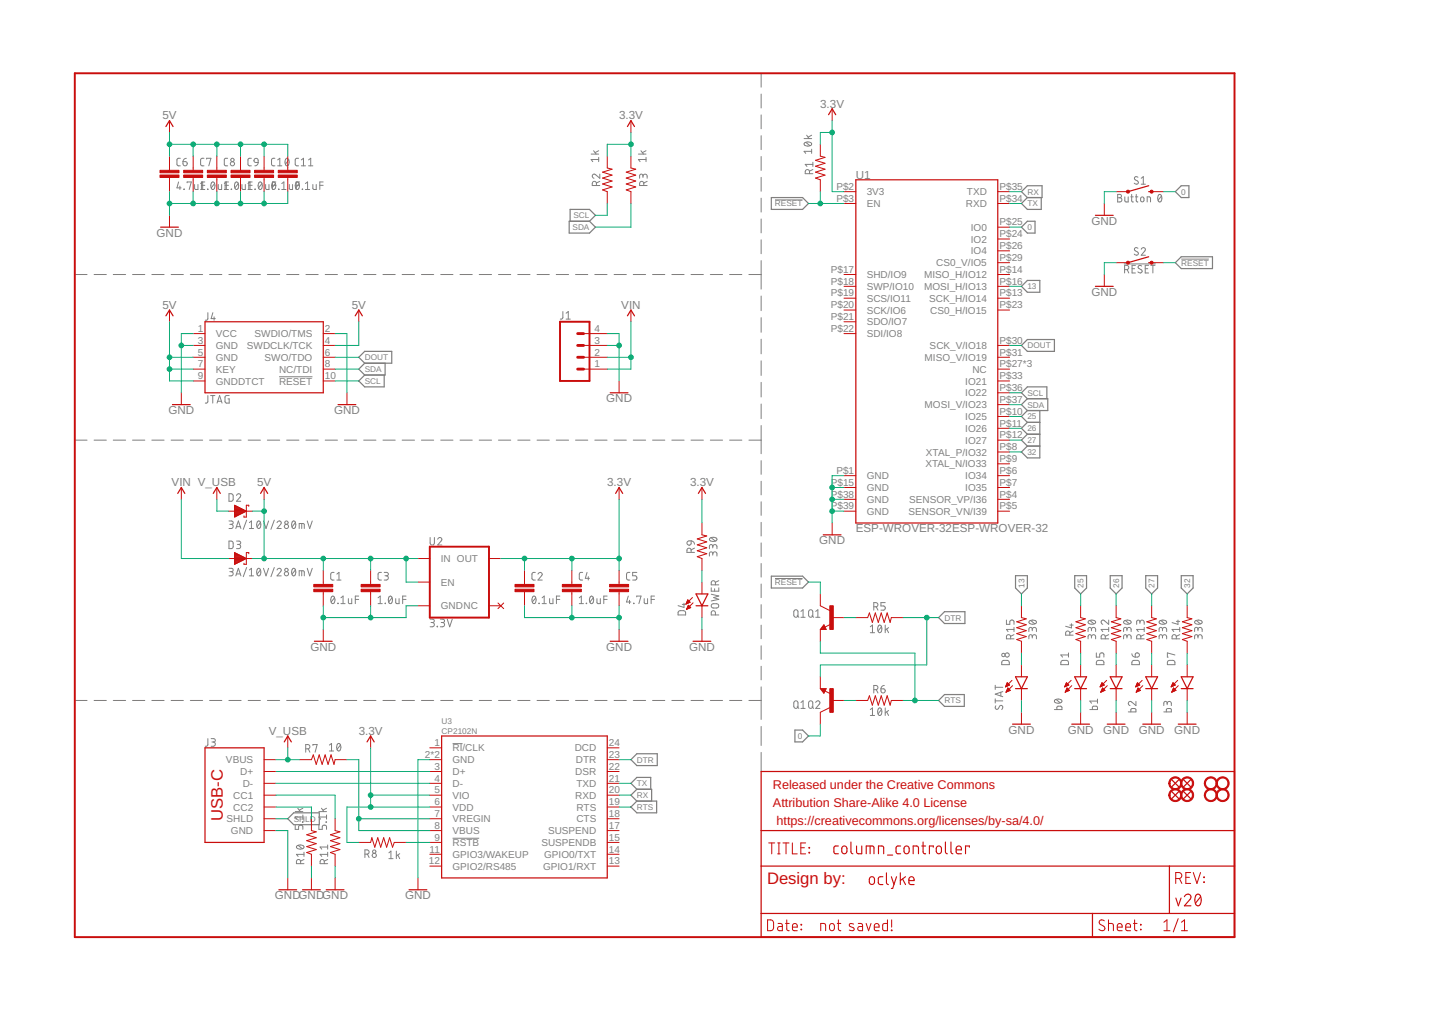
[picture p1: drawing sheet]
<svg xmlns="http://www.w3.org/2000/svg" width="297mm" height="210mm" viewBox="0 0 297 210" stroke-linecap="round" stroke-linejoin="round" font-family="sans-serif">
<defs><g id="words">
<g font-size="3.5" fill="#c90d0c">
<text x="46.2" y="170.3" transform="rotate(-90 46.2 170.3)">USB-C</text>
<text x="159.1" y="183.3">Design by:</text>
</g>
<g font-size="2.6" fill="#c90d0c">
<text x="160.3" y="163.7">Released under the Creative Commons</text>
<text x="160.3" y="167.4">Attribution Share-Alike 4.0 License</text>
<text x="161.1" y="171.1">https://creativecommons.org/licenses/by-sa/4.0/</text>
</g>
<g font-size="2.4" fill="#808080">
<text x="170.1" y="22.3">3.3V</text>
<text x="33.7" y="24.8">5V</text>
<text x="128.4" y="24.8">3.3V</text>
<text x="177.5" y="37.1">U1</text>
<text x="226.4" y="46.6">GND</text>
<text x="32.5" y="49.1">GND</text>
<text x="33.7" y="64">5V</text>
<text x="73" y="64">5V</text>
<text x="128.9" y="64">VIN</text>
<text x="226.4" y="61.3">GND</text>
<text x="125.8" y="83.4">GND</text>
<text x="34.9" y="85.9">GND</text>
<text x="69.3" y="85.9">GND</text>
<text x="35.6" y="100.9">VIN V_USB</text>
<text x="53.3" y="100.9">5V</text>
<text x="125.9" y="100.9">3.3V</text>
<text x="143.1" y="100.9">3.3V</text>
<text x="169.9" y="112.9">GND</text>
<text x="177.5" y="110.4">ESP-WROVER-32ESP-WROVER-32</text>
<text x="64.4" y="135">GND</text>
<text x="125.8" y="135">GND</text>
<text x="142.9" y="135">GND</text>
<text x="55.7" y="152.4">V_USB</text>
<text x="74.4" y="152.4">3.3V</text>
<text x="209.2" y="152.2">GND</text>
<text x="221.5" y="152.2">GND</text>
<text x="228.9" y="152.2">GND</text>
<text x="236.2" y="152.2">GND</text>
<text x="243.6" y="152.2">GND</text>
<text x="57" y="186.5">GNDGNDGND</text>
<text x="84" y="186.5">GND</text>
</g>
<g font-size="2.1" fill="#808080">
<text x="173.5" y="39.4">P$2</text>
<text x="173.5" y="41.9">P$3</text>
<text x="179.8" y="40.5">3V3</text>
<text x="200.6" y="40.5">TXD</text>
<text x="207.3" y="39.4">P$35</text>
<text x="207.3" y="41.9">P$34</text>
<text x="179.8" y="42.9">EN</text>
<text x="200.3" y="43">RXD</text>
<text x="201.4" y="47.9">IO0</text>
<text x="207.3" y="46.8">P$25</text>
<text x="201.4" y="52.8">IO4</text>
<text x="201.4" y="50.3">IO2</text>
<text x="207.3" y="51.7">P$26</text>
<text x="207.3" y="49.2">P$24</text>
<text x="172.3" y="56.6">P$17</text>
<text x="172.3" y="59">P$18</text>
<text x="179.8" y="57.7">SHD/IO9</text>
<text x="191.7" y="57.7">MISO_H/IO12</text>
<text x="194.2" y="55.2">CS0_V/IO5</text>
<text x="207.3" y="56.6">P$14</text>
<text x="207.3" y="59">P$16</text>
<text x="207.3" y="54.1">P$29</text>
<text x="172.3" y="61.5">P$19</text>
<text x="172.3" y="64">P$20</text>
<text x="179.8" y="60.1">SWP/IO10</text>
<text x="179.8" y="62.6">SCS/IO11</text>
<text x="179.8" y="65">SCK/IO6</text>
<text x="191.7" y="60.1">MOSI_H/IO13</text>
<text x="192.7" y="62.6">SCK_H/IO14</text>
<text x="192.9" y="65">CS0_H/IO15</text>
<text x="207.3" y="61.5">P$13</text>
<text x="207.3" y="64">P$23</text>
<text x="41" y="68.9">1</text>
<text x="41" y="71.3">3</text>
<text x="44.8" y="69.9">VCC</text>
<text x="52.8" y="69.9">SWDIO/TMS</text>
<text x="67.4" y="71.3">4</text>
<text x="67.4" y="68.9">2</text>
<text x="123.3" y="71.3">3</text>
<text x="123.3" y="68.9">4</text>
<text x="172.3" y="68.9">P$22</text>
<text x="172.3" y="66.4">P$21</text>
<text x="179.8" y="69.9">SDI/IO8</text>
<text x="179.8" y="67.5">SDO/IO7</text>
<text x="207.3" y="71.3">P$30</text>
<text x="41" y="73.8">5</text>
<text x="41" y="76.2">7</text>
<text x="44.8" y="72.4">GND</text>
<text x="44.8" y="74.8">GND</text>
<text x="44.8" y="77.3">KEY</text>
<text x="51.2" y="72.4">SWDCLK/TCK</text>
<text x="54.9" y="74.9">SWO/TDO</text>
<text x="57.9" y="77.3">NC/TDI</text>
<text x="67.4" y="76.2">8</text>
<text x="67.4" y="73.8">6</text>
<text x="123.3" y="76.2">1</text>
<text x="123.3" y="73.8">2</text>
<text x="191.8" y="74.9">MISO_V/IO19</text>
<text x="192.8" y="72.4">SCK_V/IO18</text>
<text x="201.7" y="77.3">NC</text>
<text x="207.3" y="76.2">P$27*3</text>
<text x="207.3" y="73.8">P$31</text>
<text x="41" y="78.7">9</text>
<text x="44.8" y="79.8">GNDDTCT</text>
<text x="57.9" y="79.8">RESET</text>
<text x="67.4" y="78.7">10</text>
<text x="200.2" y="82.2">IO22</text>
<text x="200.2" y="79.8">IO21</text>
<text x="207.3" y="83.6">P$37</text>
<text x="207.3" y="81.1">P$36</text>
<text x="207.3" y="78.7">P$33</text>
<text x="191.8" y="84.7">MOSI_V/IO23</text>
<text x="200.2" y="87.1">IO25</text>
<text x="200.2" y="89.6">IO26</text>
<text x="207.3" y="86">P$10</text>
<text x="207.3" y="88.5">P$11</text>
<text x="192.1" y="94.5">XTAL_P/IO32</text>
<text x="200.2" y="92">IO27</text>
<text x="207.3" y="93.4">P$8</text>
<text x="207.3" y="95.9">P$9</text>
<text x="207.3" y="90.9">P$12</text>
<text x="172.3" y="100.8">P$15</text>
<text x="173.5" y="98.3">P$1</text>
<text x="179.8" y="99.4">GND</text>
<text x="179.8" y="101.8">GND</text>
<text x="192" y="96.9">XTAL_N/IO33</text>
<text x="200.2" y="99.4">IO34</text>
<text x="200.2" y="101.9">IO35</text>
<text x="207.3" y="98.3">P$6</text>
<text x="207.3" y="100.8">P$7</text>
<text x="172.3" y="103.2">P$38</text>
<text x="172.3" y="105.7">P$39</text>
<text x="179.8" y="104.3">GND</text>
<text x="179.8" y="106.8">GND</text>
<text x="188.5" y="106.8">SENSOR_VN/I39</text>
<text x="188.6" y="104.3">SENSOR_VP/I36</text>
<text x="207.3" y="103.2">P$4</text>
<text x="207.3" y="105.7">P$5</text>
<text x="91.4" y="116.6">IN OUT</text>
<text x="91.4" y="121.5">EN</text>
<text x="91.4" y="126.4">GNDNC</text>
<text x="90.1" y="154.8">1</text>
<text x="93.9" y="155.8">RI/CLK</text>
<text x="119.2" y="155.8">DCD</text>
<text x="126.3" y="154.8">24</text>
<text x="46.9" y="158.3">VBUS</text>
<text x="49.8" y="160.8">D+</text>
<text x="88.2" y="157.2">2*2</text>
<text x="90.1" y="159.7">3</text>
<text x="93.9" y="158.3">GND</text>
<text x="93.9" y="160.7">D+</text>
<text x="119.3" y="160.8">DSR</text>
<text x="119.5" y="158.3">DTR</text>
<text x="126.3" y="159.7">22</text>
<text x="126.3" y="157.2">23</text>
<text x="48.4" y="165.7">CC1</text>
<text x="50.4" y="163.2">D-</text>
<text x="90.1" y="162.1">4</text>
<text x="90.1" y="164.6">5</text>
<text x="90.1" y="167">6</text>
<text x="93.9" y="163.2">D-</text>
<text x="93.9" y="165.7">VIO</text>
<text x="119.3" y="165.7">RXD</text>
<text x="119.6" y="163.2">TXD</text>
<text x="126.3" y="167">19</text>
<text x="126.3" y="164.6">20</text>
<text x="126.3" y="162.1">21</text>
<text x="47" y="170.6">SHLD</text>
<text x="47.9" y="173">GND</text>
<text x="48.4" y="168.1">CC2</text>
<text x="90.1" y="169.5">7</text>
<text x="90.1" y="171.9">8</text>
<text x="93.9" y="168.1">VDD</text>
<text x="93.9" y="170.6">VREGIN</text>
<text x="93.9" y="173">VBUS</text>
<text x="113.7" y="173">SUSPEND</text>
<text x="119.6" y="170.6">CTS</text>
<text x="119.6" y="168.1">RTS</text>
<text x="126.3" y="171.9">17</text>
<text x="126.3" y="169.5">18</text>
<text x="89" y="179.3">12</text>
<text x="89.1" y="176.8">11</text>
<text x="90.1" y="174.4">9</text>
<text x="93.9" y="175.5">RSTB</text>
<text x="93.9" y="177.9">GPIO3/WAKEUP</text>
<text x="112.3" y="175.5">SUSPENDB</text>
<text x="112.9" y="177.9">GPIO0/TXT</text>
<text x="126.3" y="179.3">13</text>
<text x="126.3" y="176.8">14</text>
<text x="126.3" y="174.4">15</text>
<text x="93.9" y="180.4">GPIO2/RS485</text>
<text x="112.6" y="180.4">GPIO1/RXT</text>
</g>
<g font-size="1.7" fill="#808080">
<text x="213.1" y="40.4">RX</text>
<text x="245" y="40.4">0</text>
<text x="118.8" y="47.7">SDA</text>
<text x="118.9" y="45.3">SCL</text>
<text x="160.8" y="42.8">RESET</text>
<text x="213.1" y="42.8">TX</text>
<text x="213.1" y="47.7">0</text>
<text x="213.1" y="60">13</text>
<text x="245" y="55.1">RESET</text>
<text x="75.7" y="77.2">SDA</text>
<text x="75.7" y="74.7">DOUT</text>
<text x="213.1" y="72.3">DOUT</text>
<text x="75.7" y="79.6">SCL</text>
<text x="213.1" y="82.1">SCL</text>
<text x="213.1" y="84.5">SDA</text>
<text x="213.1" y="87">25</text>
<text x="213.1" y="89.5">26</text>
<text x="213.1" y="91.9">27</text>
<text x="213.1" y="94.4">32</text>
<text x="160.8" y="121.4">RESET</text>
<text x="212.5" y="122" transform="rotate(-90 212.5 122)">13</text>
<text x="224.8" y="122" transform="rotate(-90 224.8 122)">25</text>
<text x="232.1" y="122" transform="rotate(-90 232.1 122)">26</text>
<text x="239.5" y="122" transform="rotate(-90 239.5 122)">27</text>
<text x="246.9" y="122" transform="rotate(-90 246.9 122)">32</text>
<text x="195.9" y="128.7">DTR</text>
<text x="195.9" y="145.9">RTS</text>
<text x="91.6" y="152.2">CP2102N</text>
<text x="91.6" y="150.2">U3</text>
<text x="165.5" y="153.3">0</text>
<text x="132.1" y="158.2">DTR</text>
<text x="132.1" y="165.5">RX</text>
<text x="132.1" y="163.1">TX</text>
<text x="132.1" y="168">RTS</text>
<text x="60.9" y="170.4">SHLD</text>
</g>
</g></defs>
<g fill="none" stroke="#808080" stroke-width=".21">
<path d="M157.9 15.2v2.9M157.9 19.5v2.9M37 37.7l-.3 1.3h.9M37.3 38.6v.7M37.4 32.8l-.5 .1-.2 .3v1l.2 .2h.5M38 33.5h.5a.44 .44 0 0 1 .3 .5 .44 .44 0 0 1-.4 .4 .44 .44 0 0 1-.4-.4zM38.1 39.2l.1 .1zM38.7 32.8l-.5 .2-.2 .5M38.8 37.9v-.2h.9l-.5 1.6M40.4 38.3v.8l.2 .2h.5v-1M41.6 39.3h.9M41.6 38.1l.4-.4v1.6"/>
<path d="M41.8 38.4h.7M42.3 32.8l-.5 .1-.2 .3v1l.2 .2h.5M42.5 37.7h-.7v1.6M42.9 33v-.2h.9l-.5 1.6M43.1 39.2v.1zM43.9 37.8l.3-.1a.91 .91 0 0 1 0 1.6 .97 .97 0 0 1-.3-1.5zM44.5 38.1l-.7 .9M45.3 38.3v.8l.2 .2h.5v-1M46.5 39.3h.9M46.5 38.1l.4-.4v1.6M46.7 38.4h.7M47.2 32.8l-.5 .1-.2 .3v1l.2 .2h.5"/>
<path d="M47.4 37.7h-.7v1.6M48 39.2v.1zM48.8 37.8l.3-.1a.91 .91 0 0 1 0 1.6 .97 .97 0 0 1-.3-1.5zM49.4 38.1l-.7 .9M50.2 38.3v.8l.2 .2h.5v-1M51.4 39.3h.9M51.4 38.1l.5-.4v1.6M51.6 38.4h.7M52.1 32.8l-.5 .1-.2 .3 .1 1 .1 .2h.5M52.3 37.7h-.7v1.6M52.8 33l.3-.2 .3 .2 .2 .7-.8-.1-.1-.3zM52.9 39.2l.1 .1z"/>
<path d="M53.6 33.7l-.2 .4-.5 .3M53.7 37.8l.3-.1a.91 .91 0 0 1 0 1.6 .97 .97 0 0 1-.3-1.5zM54.3 38.1l-.7 .9M55.1 38.3v.8l.3 .2h.4v-1M56.5 38.4h.7M56.5 37.8l.3-.1a.91 .91 0 0 1 0 1.6 .97 .97 0 0 1-.3-1.5zM57 32.8l-.4 .1-.3 .3 .1 1 .2 .2h.4M57.1 38.1l-.7 .9M57.2 37.7h-.7v1.6M57.6 34.4h.9M57.6 33.2l.4-.4v1.6M57.8 39.2l.1 .1z"/>
<path d="M58.4 39.3h.9M58.4 38.1l.5-.4v1.6M59.3 32.9l.2-.1a.91 .91 0 0 1 0 1.6 .97 .97 0 0 1-.2-1.5zM59.9 33.2l-.7 .9M60 38.3v.8l.3 .2h.4v-1M61.4 38.4h.7M61.4 37.8l.3-.1a.91 .91 0 0 1 0 1.6 .97 .97 0 0 1-.3-1.5zM61.9 32.8l-.4 .1-.3 .3 .1 1 .2 .2h.4M62 38.1l-.7 .9M62.1 37.7h-.7v1.6M62.5 34.4h.9M62.5 33.2l.4-.4v1.6"/>
<path d="M62.7 39.2l.1 .1zM63.4 39.3h.8M63.4 38.1l.4-.4v1.6M64 34.4h.9M64 33.2l.5-.4v1.6M64.9 38.3v.8l.3 .2h.4v-1M66.3 38.4h.7M67 37.7h-.7v1.6M122.6 32h1.6M123.1 31.3l.6 .7M123.7 38.5v-.4a.43 .43 0 0 0-.4-.5 .43 .43 0 0 0-.4 .5v.4h1.5M124.2 33.1h-1.6l.4 .4"/>
<path d="M124.2 32.6v.9M124.2 31.3l-.8 .3M124.4 36.1v.9l-.9-.8a.43 .43 0 0 0-.6 .2 .43 .43 0 0 0 .3 .6M124.4 37.6l-.7 .4M132.4 32h1.6M132.9 31.3l.6 .7M133.4 36.6a.43 .43 0 0 1 .4-.5 .43 .43 0 0 1 .4 .5v.4M133.4 36.8l-.1-.5-.4-.2-.2 .2v.7M133.5 38.5v-.4a.43 .43 0 0 0-.4-.5 .43 .43 0 0 0-.4 .5v.4h1.5M134 33.1h-1.6l.4 .4M134 32.6v.9M134 31.3l-.7 .3"/>
<path d="M134.2 37.6l-.7 .4M157.9 23.8v2.9M157.9 28.2v2.8M157.9 32.5v2.8M157.9 36.8v2.9M166.8 28.7h1.6M166.9 29.6a.97 .97 0 0 1 1.5 .3 .91 .91 0 0 1-1.6 0zM167.1 29.5l.9 .7M167.3 28l.5 .7M167.9 36v-.4a.44 .44 0 0 0-.4-.4 .44 .44 0 0 0-.5 .4v.4h1.6M168.4 31.4h-1.6l.3 .4M168.4 30.9v.9"/>
<path d="M168.4 28l-.8 .4M168.6 35.2l-.7 .3M168.6 34.1h-1.6l.4 .4M168.6 33.7v.8M236.1 36.8a.4 .4 0 0 0-.6-.1 .4 .4 0 0 0-.1 .5l.6 .3a.43 .43 0 0 1-.1 .7 .43 .43 0 0 1-.6-.2M236.7 37l.5-.4v1.6M236.7 38.2h.9M15.5 56.9h2.6M19.5 56.9h2.6M23.5 56.9h2.6M27.5 56.9h2.5M31.5 56.9h2.5"/>
<path d="M35.5 56.9h2.5M39.5 56.9h2.5M43.5 56.9h2.5M47.5 56.9h2.5M51.5 56.9h2.5M55.5 56.9h2.5M59.5 56.9h2.5M63.5 56.9h2.5M67.5 56.9h2.5M71.4 56.9h2.6M75.4 56.9h2.6M79.4 56.9h2.6"/>
<path d="M83.4 56.9h2.6M87.4 56.9h2.6M91.4 56.9h2.6M95.4 56.9h2.6M99.4 56.9h2.6M103.4 56.9h2.5M107.4 56.9h2.5M111.4 56.9h2.5M115.4 56.9h2.5M119.4 56.9h2.5M123.4 56.9h2.5M127.4 56.9h2.5"/>
<path d="M131.4 56.9h2.5M135.4 56.9h2.5M139.4 56.9h2.5M143.3 56.9h2.6M147.3 56.9h2.6M151.3 56.9h2.6M155.3 56.9h2.6M157.9 41.1v2.9M157.9 45.4v2.9M157.9 49.7v2.9M157.9 54.1v5.9M160.8 41.5h5.7"/>
<path d="M231.8 40.3l.8 .1v.3l-.3 .3a.43 .43 0 0 1 .4 .5 .43 .43 0 0 1-.4 .4h-.5zM231.8 41h.5M233.2 54.7h6.4M233.3 55.9h.4a.45 .45 0 0 0 .4-.4 .45 .45 0 0 0-.4-.5h-.4v1.6M233.3 40.8v.9l.3 .2h.4v-1.1M233.8 55.9l.3 .7M234.5 40.8h.6M234.7 40.3v1.3l.4 .3M234.8 55.7h.6M235.5 40.8h.5M235.5 55h-.7v1.6h.7M235.7 40.3v1.3l.3 .3"/>
<path d="M236.1 51.5l-.5-.1-.3 .3 .1 .2 .6 .4a.39 .39 0 0 1 0 .6 .39 .39 0 0 1-.6-.1l-.1-.1M236.7 40.9h.3l.3 .1v.7l-.3 .2-.4-.2zM236.7 51.7a.42 .42 0 0 1 .6-.3 .42 .42 0 0 1 .2 .6l-.8 .9h.9M236.8 55.2l-.4-.2-.2 .1-.1 .3 .1 .2 .5 .4a.39 .39 0 0 1 .1 .5 .39 .39 0 0 1-.6 0l-.2-.1M237.6 55.7h.5M238 41.9v-1.1l.6 .2 .1 .9M238.3 55h-.7v1.6h.7M238.7 55h.9M239.1 55v1.6M240.3 40.4l.3-.1a.94 .94 0 0 1 0 1.6 .99 .99 0 0 1-.3-1.5zM240.9 40.7l-.7 .8M245 53.7h5.7"/>
<path d="M43.1 64.9v1.3l-.5 .2M44.2 64.9l-.4 1.2h.9M44.4 65.7v.7M57.9 78.1h6.9M116.8 64.6l-.1 1.4-.5 .2M117.4 66.2h.9M117.4 65l.5-.4v1.6M157.9 61.4v3M157.9 65.9v3M157.9 70.4v3M157.9 74.8v3.1M157.9 79.3v3"/>
<path d="M15.5 91.3h2.6M19.5 91.3h2.6M23.5 91.3h2.6M27.5 91.3h2.5M31.5 91.3h2.5M35.5 91.3h2.5M39.5 91.3h2.5M43.1 82v1.4l-.5 .2M43.5 91.3h2.5M43.7 82h.9M44.1 82v1.6M45 83.6l.6-1.6 .5 1.6"/>
<path d="M45.1 83.2h.8M47.5 91.3h2.5M47.5 82l-.6 .1-.2 .2v1l.2 .3h.6v-.9h-.2M51.5 91.3h2.5M55.5 91.3h2.5M59.5 91.3h2.5M63.5 91.3h2.5M67.5 91.3h2.5M71.4 91.3h2.6M75.4 91.3h2.6M79.4 91.3h2.6M83.4 91.3h2.6"/>
<path d="M87.4 91.3h2.6M91.4 91.3h2.6M95.4 91.3h2.6M99.4 91.3h2.6M103.4 91.3h2.5M107.4 91.3h2.5M111.4 91.3h2.5M115.4 91.3h2.5M119.4 91.3h2.5M123.4 91.3h2.5M127.4 91.3h2.5M131.4 91.3h2.5"/>
<path d="M135.4 91.3h2.5M139.4 91.3h2.5M143.3 91.3h2.6M147.3 91.3h2.6M151.3 91.3h2.6M155.3 91.3h2.6M157.9 83.8v3M157.9 88.3v5.8M157.9 95.5v2.9M157.9 99.8v2.8M47.5 108.1h.7l.2 .2-.2 .4-.5 .1M47.5 117.9h.7l.2 .3-.2 .3-.5 .1"/>
<path d="M47.5 102.4h.6l.2 .3v1l-.2 .2-.6 .1zM47.5 112.2l.6 .1 .2 .2v1l-.2 .3h-.6zM47.9 108.8a.43 .43 0 0 1 .5 .4 .43 .43 0 0 1-.5 .4h-.4M47.9 118.6a.43 .43 0 0 1 .5 .4 .43 .43 0 0 1-.5 .4h-.4M48.9 109.6l.5-1.5 .6 1.5M48.9 119.4l.5-1.5 .6 1.5M49 109.2h.8M49 119h.8M49.1 102.8a.43 .43 0 0 1 .6-.4 .43 .43 0 0 1 .1 .7l-.7 .9h.8M49.1 112.2l.6 .1 .2 .2-.2 .4h-.5M49.5 112.9a.43 .43 0 0 1 .4 .5 .43 .43 0 0 1-.4 .4h-.4M51.2 107.9l-.7 1.9"/>
<path d="M51.2 117.7l-.7 1.9M51.7 109.6h.9M51.7 108.4l.5-.3v1.5M51.7 118.2l.5-.3v1.5M51.7 119.4h.9M53.4 108.2l.3-.1a.94 .94 0 0 1 0 1.5 .97 .97 0 0 1-.3-1.4zM53.4 118l.3-.1a.94 .94 0 0 1 0 1.5 .97 .97 0 0 1-.3-1.4zM54 108.4l-.7 .9M54 118.2l-.7 .9M54.7 108.1l.5 1.5 .5-1.5M54.7 117.9l.5 1.5 .5-1.5M56.9 107.9l-.7 1.9"/>
<path d="M56.9 117.7l-.7 1.9M57.5 108.4a.43 .43 0 0 1 .6-.3 .43 .43 0 0 1 .1 .7l-.7 .8h.8M57.5 118.2a.43 .43 0 0 1 .6-.3 .43 .43 0 0 1 .1 .7l-.7 .8h.8M60.7 108.2l.2-.1a.91 .91 0 0 1 0 1.5 .97 .97 0 0 1-.2-1.4zM60.7 118l.2-.1a.91 .91 0 0 1 0 1.5 .97 .97 0 0 1-.2-1.4zM61.3 108.4l-.7 .9M61.3 118.2l-.7 .9M62.1 109.6v-1h.9l.1 1M62.1 119.4v-1l.9 .1 .1 .9M62.6 108.6v1M62.6 118.4v1M63.7 108.1l.5 1.5 .6-1.5"/>
<path d="M63.7 117.9l.5 1.5 .6-1.5M69.3 118.7l-.5 .1-.2 .3 .1 1.1 .6 .1M69.9 119.1l.4-.4v1.6M79.1 118.7l-.5 .1-.2 .3v1l.2 .2h.5M79.7 118.7l.7 .1 .2 .2-.2 .4h-.5M80.1 119.4a.44 .44 0 0 1 .5 .5 .44 .44 0 0 1-.5 .4h-.4M89.2 111.5v1.1a.45 .45 0 0 0 .5 .5 .45 .45 0 0 0 .4-.5v-1.1M90.8 111.8a.43 .43 0 0 1 .6-.3 .43 .43 0 0 1 .1 .7l-.7 .9h.9M111 118.7l-.4 .1-.3 .3 .1 1 .2 .2h.4M111.6 119.1a.43 .43 0 0 1 .6-.4 .43 .43 0 0 1 .1 .7l-.7 .9h.9M120.9 118.7l-.7 .1v.3v1.1l.7 .1M121.8 118.7l-.4 1.3h.9"/>
<path d="M122 119.6v.7M130.7 118.7l-.6 .1-.1 .3 .1 1.1 .6 .1M132.1 118.7h-.9v.7h.6a.46 .46 0 0 1 .3 .5 .46 .46 0 0 1-.3 .4h-.6M142.6 112.3l.8-.1v.5a.44 .44 0 0 1-.7 .3 .44 .44 0 0 1-.1-.7zM143.4 114.6v-.5a.43 .43 0 0 0-.5-.4 .43 .43 0 0 0-.4 .4v.5h1.6M143.4 112.2l.5 .3 .2 .4M144.1 113.7l-.7 .3M147.3 111.6a.97 .97 0 0 1 1.4 .3 .91 .91 0 0 1-1.5 0zM147.5 111.5l.9 .7M147.8 114.9a.43 .43 0 0 1 .5-.5 .43 .43 0 0 1 .4 .5v.4M147.8 115.1v-.4l-.4-.2-.2 .2v.6M147.8 113.4a.43 .43 0 0 1 .5-.5 .43 .43 0 0 1 .4 .5v.4"/>
<path d="M147.8 113.6v-.5l-.4-.2-.2 .2v.7M157.9 104.1v2.8M157.9 108.4v2.8M157.9 112.6v2.8M157.9 116.9v2.8M160.8 120h5.7M68.8 123.7h.1a.76 .76 0 0 1 .7 .5 .76 .76 0 0 1-.3 .8l-.3 .2a.97 .97 0 0 1-.2-1.5zM69.4 124l-.7 .9M69.9 120.3h.8M70.1 125.1v.1zM70.7 125.2h.9M70.7 124l.5-.4v1.6"/>
<path d="M72.3 124.2v.7l.1 .3h.6v-1M73.7 124.3h.7M74.4 123.6h-.7v1.6M78.4 125.2h.9M78.4 124l.5-.4v1.6M79.9 125.1l.1 .1zM80.7 123.7l.3-.1a.94 .94 0 0 1 0 1.6 .99 .99 0 0 1-.3-1.5zM81.3 124l-.7 .9M82.1 124.2v.7l.2 .3h.5v-1M83.5 124.3h.7M84.2 123.6h-.7v1.6M89.2 128.4l.7 .1 .2 .2-.2 .4h-.5"/>
<path d="M89.7 129.1a.44 .44 0 0 1 .4 .5 .44 .44 0 0 1-.4 .4h-.5M90.7 129.9l.1 .1zM91.3 128.4l.7 .1 .2 .2-.2 .4h-.5M91.8 129.1a.44 .44 0 0 1 .4 .5 .44 .44 0 0 1-.4 .4h-.5M92.8 128.4l.5 1.6 .5-1.6M110.5 123.7l.3-.1a.91 .91 0 0 1 0 1.6 .97 .97 0 0 1-.3-1.5zM111.1 124l-.7 .9M111.8 125.1l.1 .1zM112.5 125.2h.8M112.5 124l.4-.4v1.6M114 124.2v.7l.2 .3h.5v-1M115.4 124.3h.7"/>
<path d="M116.1 123.6h-.7v1.6M120.2 125.2h.8M120.2 124l.4-.4v1.6M121.6 125.1l.1 .1zM122.5 123.7l.2-.1a.91 .91 0 0 1 0 1.6 .97 .97 0 0 1-.2-1.5zM123.1 124l-.7 .9M123.8 124.2v.7l.2 .3h.5v-1M125.2 124.3h.7M125.9 123.6h-.7v1.6M130.3 123.6l-.3 1.3h.9M130.6 124.5v.7M131.4 125.1l.1 .1z"/>
<path d="M132.1 123.8v-.2h.9l-.5 1.6M133.6 124.2v.7l.2 .3h.5v-1M135.1 124.3h.7M135.8 123.6h-.7v1.6M140.8 126.8l.3-.1h.8l.3 .2v.7h-1.5zM141.5 125.4h.7M141.9 125.1v.9l-1.2-.4M147.5 121.9v.7h1.6v-.7M147.5 123.3l1.6 .3-1.1 .4 1.1 .3-1.6 .4M147.7 125.3l1-.1a.44 .44 0 0 1 .4 .5 .44 .44 0 0 1-.4 .4l-1-.1-.2-.3zM148.2 122.1v.5M148.4 127.6v-.5a.43 .43 0 0 0-.4-.4 .43 .43 0 0 0-.5 .4v.5h1.6"/>
<path d="M148.4 121.3v-.4a.43 .43 0 0 0-.4-.5 .43 .43 0 0 0-.5 .5v.4h1.6M149.1 120.4l-.7 .4M157.9 121.1v2.9M157.9 125.4v2.8M157.9 129.7v2.8M157.9 133.9v2.9M157.9 138.2v2.8M164.8 126.6l.5-.1 .2 .2v.9a.43 .43 0 0 1-.4 .4 .43 .43 0 0 1-.4-.4zM165.4 127.7l.3 .3M166.1 126.8l.5-.3v1.5M166.1 128h.9M167.9 126.6l.4-.1 .3 .2v.9a.43 .43 0 0 1-.4 .4 .43 .43 0 0 1-.5-.4z"/>
<path d="M168.4 127.7l.4 .3M169.2 128h.9M169.2 126.8l.5-.3v1.5M180.5 130l.5-.4v1.6M180.5 131.2h.9M181.3 125.9h.4a.43 .43 0 0 0 .4-.5 .43 .43 0 0 0-.4-.4h-.4v1.6M181.8 125.9l.3 .7M182.2 129.8l.3-.2a.93 .93 0 0 1 0 1.6 1.01 1.01 0 0 1-.3-1.4zM182.8 130l-.7 .9M183.6 125h-.9v.7h.6a.44 .44 0 0 1 .3 .4 .44 .44 0 0 1-.3 .5h-.6M183.6 129.6v1.6M183.9 130.5l.4 .7"/>
<path d="M184.3 130.2l-.7 .5M207.9 137.1l.3-.1h.9l.2 .2 .1 .7h-1.6zM208.8 128.6v.9h.7v-.5a.44 .44 0 0 1 .4-.4 .44 .44 0 0 1 .4 .4v.5M209.6 132.5v-.4a.43 .43 0 0 0-.4-.5 .43 .43 0 0 0-.4 .5v.4h1.5M210.3 130.6h-1.5l.3 .4M210.3 131.6l-.7 .4M210.3 130.1v.9M213.5 128.8a.97 .97 0 0 1 1.5 .3 .94 .94 0 0 1-1.6 0zM213.8 128.7l.9 .7M214.1 132.1a.43 .43 0 0 1 .5-.5 .43 .43 0 0 1 .4 .5v.4M214.1 132.3v-.5l-.4-.2-.2 .2-.1 .7M214.1 130.6a.43 .43 0 0 1 .5-.5 .43 .43 0 0 1 .4 .5v.4"/>
<path d="M214.1 130.8v-.5l-.4-.2-.2 .2-.1 .7M220.2 137.1l.3-.1h.9l.2 .2v.7h-1.6zM221.6 135.4v.9M221.6 135.8h-1.6l.4 .5M221.9 131.7v-.4a.43 .43 0 0 0-.4-.4 .43 .43 0 0 0-.5 .4v.4h1.6M221.9 129.6h.7M222.2 129.4v.8l-1.2-.3M222.6 130.9l-.7 .3M225.8 128.8a.97 .97 0 0 1 1.5 .3 .94 .94 0 0 1-1.6 0zM226.1 128.7l.8 .7M226.4 132.1a.43 .43 0 0 1 .4-.5 .43 .43 0 0 1 .5 .5v.4M226.4 132.3v-.5l-.4-.2-.3 .2v.7"/>
<path d="M226.4 130.6a.43 .43 0 0 1 .4-.5 .43 .43 0 0 1 .5 .5v.4M226.4 130.8v-.5l-.4-.2-.3 .2v.7M227.4 135.4v.9h.7v-.5a.45 .45 0 0 1 .4-.4 .45 .45 0 0 1 .5 .4v.5M227.5 137.1l.4-.1h.8l.3 .2v.7h-1.6zM229.3 132.5v-.4a.43 .43 0 0 0-.5-.5 .43 .43 0 0 0-.4 .5v.4h1.6M230 128.6v.9l-.9-.7a.43 .43 0 0 0-.7 .1 .43 .43 0 0 0 .3 .6M230 131.6l-.7 .4M230 130.6h-1.6l.3 .4M230 130.1v.9M233.2 128.8a.97 .97 0 0 1 1.4 .3 .94 .94 0 0 1-1.5 0zM233.4 128.7l.9 .7M233.8 132.1a.43 .43 0 0 1 .4-.5 .43 .43 0 0 1 .4 .5v.4"/>
<path d="M233.8 132.3l-.1-.5-.4-.2-.2 .2v.7M233.8 130.6a.43 .43 0 0 1 .4-.5 .43 .43 0 0 1 .4 .5v.4M233.8 130.8l-.1-.5-.4-.2-.2 .2v.7M234.8 135.6l.3 .6 .4 .1M234.9 137.1l.3-.1h.9l.2 .2v.7h-1.5zM235.6 135.5a.45 .45 0 0 1 .7 .2 .45 .45 0 0 1-.4 .6h-.4zM236.5 129.1a.44 .44 0 0 1 .4-.5 .44 .44 0 0 1 .4 .5v.4M236.5 129.3l-.1-.5-.4-.2-.2 .2v.7M236.6 132.5v-.4a.43 .43 0 0 0-.4-.5 .43 .43 0 0 0-.4 .5v.4h1.5M237.3 130.6h-1.5l.3 .4M237.3 131.6l-.7 .4M237.3 130.1v.9"/>
<path d="M240.5 128.8a.97 .97 0 0 1 1.5 .3 .94 .94 0 0 1-1.6 0zM240.8 128.7l.9 .7M241.1 132.1a.43 .43 0 0 1 .5-.5 .43 .43 0 0 1 .4 .5v.4M241.1 132.3v-.5l-.4-.2-.2 .2-.1 .7M241.1 130.6a.43 .43 0 0 1 .5-.5 .43 .43 0 0 1 .4 .5v.4M241.1 130.8v-.5l-.4-.2-.2 .2-.1 .7M242.3 137.1l.3-.1h.9l.2 .2v.7h-1.6zM243.7 135.8l-1.6-.4v.9h.2M244 132.5v-.4a.45 .45 0 0 0-.4-.5 .45 .45 0 0 0-.5 .5v.4h1.6M244 128.9h.7M244.3 128.6v.9l-1.2-.4M244.7 130.6h-1.6l.4 .4"/>
<path d="M244.7 131.6l-.7 .4M244.7 130.1v.9M247.9 128.8a.97 .97 0 0 1 1.5 .3 .94 .94 0 0 1-1.6 0zM248.1 128.7l.9 .7M248.5 132.1a.43 .43 0 0 1 .4-.5 .43 .43 0 0 1 .5 .5v.4M248.5 132.3v-.5l-.4-.2-.3 .2v.7M248.5 130.6a.43 .43 0 0 1 .4-.5 .43 .43 0 0 1 .5 .5v.4M248.5 130.8v-.5l-.4-.2-.3 .2v.7M15.5 145.3h2.6M19.5 145.3h2.6M23.5 145.3h2.6M27.5 145.3h2.5"/>
<path d="M31.5 145.3h2.5M35.5 145.3h2.5M39.5 145.3h2.5M43.1 153.2v1.4l-.5 .2M43.5 145.3h2.5M43.8 153.2h.7l.2 .3-.2 .4h-.5M44.2 153.9a.45 .45 0 0 1 .5 .4 .45 .45 0 0 1-.5 .5h-.4M47.5 145.3h2.5M51.5 145.3h2.5M55.5 145.3h2.5M59.5 145.3h2.5M63.4 155.3h.5a.45 .45 0 0 0 .4-.4 .45 .45 0 0 0-.4-.5h-.5v1.6"/>
<path d="M63.5 145.3h2.5M63.9 155.3l.4 .7M64.9 154.6v-.2h.9l-.4 1.6M67.5 145.3h2.5M68.3 154.5l.5-.3v1.6M68.3 155.8h.9M70 154.3l.3-.1a.91 .91 0 0 1 0 1.6 .97 .97 0 0 1-.3-1.5zM70.6 154.5l-.7 .9M71.4 145.3h2.6M75.4 145.3h2.6M79.4 145.3h2.6M83.4 145.3h2.6"/>
<path d="M87.4 145.3h2.6M91.4 145.3h2.6M93.9 154.2h2M95.4 145.3h2.6M99.4 145.3h2.6M103.4 145.3h2.5M107.4 145.3h2.5M111.4 145.3h2.5M115.4 145.3h2.5M119.4 145.3h2.5M123.4 145.3h2.5M127.4 145.3h2.5"/>
<path d="M131.4 145.3h2.5M135.4 145.3h2.5M139.4 145.3h2.5M143.3 145.3h2.6M147.3 145.3h2.6M151.3 145.3h2.6M155.3 145.3h2.6M157.9 142.5v6.7M157.9 150.7v3.9M157.9 156.1v3.9M164.8 145.5l.3-.1 .3 .1 .1 1a.43 .43 0 0 1-.4 .4 .43 .43 0 0 1-.4-.4zM165.4 146.6l.3 .3"/>
<path d="M166.1 146.9h.9M166.1 145.7l.5-.3v1.5M167.9 145.5l.3-.1 .3 .1 .1 1a.43 .43 0 0 1-.4 .4 .43 .43 0 0 1-.5-.4zM168.4 146.6l.4 .3M169.2 145.7a.43 .43 0 0 1 .6-.3 .43 .43 0 0 1 .1 .6l-.7 .9h.9M180.5 147.2l.5-.4v1.6M180.5 148.4h.9M181.3 143h.4a.43 .43 0 0 0 .4-.4 .43 .43 0 0 0-.4-.4h-.4v1.5M181.8 143l.3 .7M182.2 146.9l.3-.1a.91 .91 0 0 1 0 1.6 .97 .97 0 0 1-.3-1.5zM182.7 142.9h.6a.44 .44 0 0 1 .3 .5 .44 .44 0 0 1-.5 .3 .44 .44 0 0 1-.4-.4zM182.8 147.2l-.7 .9"/>
<path d="M183.4 142.2l-.5 .3-.2 .4M183.6 146.8v1.6M183.9 147.7l.4 .7M184.3 147.4l-.7 .5M206.4 145.4h1.6M206.4 142.1v.9M206.4 144.9v.9M206.4 142.6h1.6M206.6 146.4a.4 .4 0 0 0-.1 .5 .4 .4 0 0 0 .5 .1l.4-.6a.43 .43 0 0 1 .6 .2 .43 .43 0 0 1-.2 .6M207.6 143.6v.8M208 143.4l-1.6 .6 1.6 .5M218.7 147.2h1.6v-.6l-.3-.1h-.6l-.2 .1v.6"/>
<path d="M218.8 145.2a1.01 1.01 0 0 1 1.5 .2 .91 .91 0 0 1-1.6 0zM219.1 145.1l.8 .7M226.1 147.2h1.5v-.6l-.2-.1h-.6l-.2 .1v.6M227.6 145v.9M227.6 145.4h-1.5l.3 .5M234 147.7h1.6v-.6l-.2-.1h-.7l-.1 .1v.6M235.6 145.5v.8l-.9-.7a.42 .42 0 0 0-.6 .1 .42 .42 0 0 0 .3 .6M241.4 147.7h1.6l-.1-.7h-.8l-.1 .1-.1 .6M242.1 145.9a.43 .43 0 0 1 .4-.4 .43 .43 0 0 1 .5 .4v.4M242.1 146.2v-.5l-.4-.2-.3 .2v.6M61.2 171.2v.8h.7v-.5a.46 .46 0 0 1 .5-.4 .46 .46 0 0 1 .4 .4v.5M61.2 168.3h1.6"/>
<path d="M61.6 175.5a.97 .97 0 0 1 1.5 .2 .91 .91 0 0 1-1.6 0zM61.8 167.6l.5 .7M61.8 175.3l.9 .7M62.4 179.1v-.4a.43 .43 0 0 0-.5-.4 .43 .43 0 0 0-.4 .4v.4h1.6M62.7 170.5l.1 .1zM62.8 169v.9M62.8 169.5h-1.6l.4 .4M62.8 167.6l-.7 .4M63.1 178.3l-.7 .3M63.1 177.2h-1.6l.3 .4M63.1 176.8v.8M66.1 171.2v.8h.7v-.5a.46 .46 0 0 1 .5-.4 .46 .46 0 0 1 .4 .4v.5"/>
<path d="M66.1 168.3h1.6M66.7 167.6l.5 .7M67.3 179.1v-.4a.43 .43 0 0 0-.5-.4 .43 .43 0 0 0-.4 .4v.4h1.6M67.6 170.5l.1 .1zM67.7 169.5h-1.6l.4 .4M67.7 169v.9M67.7 167.6l-.7 .4M68 177.2h-1.6l.3 .4M68 178.3l-.7 .3M68 175.3v.8M68 176.8v.8M68 175.7h-1.6l.3 .4"/>
<path d="M75.7 177.2h.4a.45 .45 0 0 0 .5-.5 .45 .45 0 0 0-.5-.4h-.4v1.6M76.2 177.2l.4 .7M80.7 176.9l.4-.4v1.6M80.7 178.1h.8M82.2 176.5v1.6M82.5 177.4l.4 .7M82.9 177.1l-.7 .5M93.9 173.9h5.5"/>
<circle cx="48.2" cy="33.2" r=".35"/>
<circle cx="48.2" cy="34" r=".44"/>
<circle cx="59.4" cy="119" r=".44"/>
<circle cx="59.4" cy="109.2" r=".44"/>
<circle cx="59.4" cy="108.4" r=".35"/>
<circle cx="59.4" cy="118.2" r=".35"/>
<circle cx="208.1" cy="135.9" r=".35"/>
<circle cx="208.9" cy="135.9" r=".44"/>
<circle cx="77.6" cy="177.4" r=".44"/>
<circle cx="77.6" cy="176.6" r=".35"/>
</g>
<g fill="none" stroke="#808080" stroke-width=".25">
<path d="M211.9 39.8l1.2-1.3h3.1v2.5h-3.1zM245 38.5h1.6v2.5h-1.6l-1.2-1.2zM118.1 45.9h4.2l1.2 1.2-1.2 1.2h-4.2zM118.3 45.9v-2.5h4l1.2 1.3-1.2 1.2M160 41h6.5l1.2 1.2-1.2 1.2h-6.5zM211.9 47.1l1.2-1.2h1.6v2.4h-1.6zM211.9 59.4l1.2-1.2h2.6v2.4h-2.6zM213.1 41l-1.2 1.2 1.2 1.2h2.9v-2.4M243.8 54.5l1.2-1.2h6.5v2.4h-6.5zM74.4 74.1l1.2-1.2h5.7v2.4h-5.7zM75.6 77.8l-1.2 1.2 1.2 1.2h4.1v-2.4M75.6 75.3l-1.2 1.3 1.2 1.2"/>
<path d="M79.9 75.3v2.5h-4.3M211.9 71.6l1.2-1.2h5.6v2.5h-5.6zM213.1 82.7l-1.2-1.2 1.2-1.3h4v2.5M213.1 82.7h4.2v2.5h-4.2M213.1 82.7l-1.2 1.2 1.2 1.3M213.1 85.2l-1.2 1.2 1.2 1.2M213.1 87.6h2.6M213.1 87.6l-1.2 1.2 1.2 1.3M213.1 90.1h2.6M213.1 90.1l-1.2 1.2 1.2 1.2M213.1 92.5h2.6M215.7 85.2v9.8h-2.6l-1.2-1.3 1.2-1.2"/>
<path d="M160 119.5h6.5l1.2 1.2-1.2 1.3h-6.5zM210.7 119.4h2.4v2.6l-1.2 1.2-1.2-1.2zM222.9 119.4h2.5v2.6l-1.2 1.2-1.3-1.2zM230.3 119.4h2.4v2.6l-1.2 1.2-1.2-1.2zM237.7 119.4h2.4v2.6l-1.2 1.2-1.2-1.2zM245 119.4h2.5v2.6l-1.2 1.2-1.3-1.2zM194.7 128.1l1.2-1.2h4.3v2.4h-4.3zM130.9 157.6l1.2-1.3h4.2v2.5h-4.2zM164.9 151.4h1.6l1.2 1.3-1.2 1.2h-1.6zM194.7 145.3l1.2-1.2h4.1v2.4h-4.1zM59.7 169.8l1.2-1.2h5.3v2.4h-5.3zM132.1 163.7l-1.2 1.2 1.2 1.3"/>
<path d="M132.1 163.7h3.1v2.5M132.1 166.2h4.1v2.4h-4.1l-1.2-1.2zM132.1 163.7l-1.2-1.2 1.2-1.3h2.9v2.5"/>
</g>
<g fill="none" stroke="#c90d0c" stroke-width=".21">
<path d="M35.2 25v2.5M35.2 32.4v2.9M35.2 36.8v3M40.1 32.4v2.9M40.1 36.8v3M45 32.4v2.9M45 36.8v3M49.9 32.4v2.9M49.9 36.8v3M54.8 32.4v2.9M54.8 36.8v3M59.7 32.4v2.9"/>
<path d="M59.7 36.8v3M126 32.4v2.4l1 .3-2 .6 2 .6-2 .6 2 .6-2 .7 2 .6-2 .6 1 .4v2.4M130.9 32.4v2.4l1 .3-2 .6 2 .6-2 .6 2 .6-2 .7 2 .6-2 .6 1 .4v2.4M130.9 25v2.5M170.2 29.9v2.5l.9 .2-1.9 .7 1.9 .6-1.9 .6 1.9 .6-1.9 .6 1.9 .6-1.9 .6 1 .4v2.5M172.6 22.6v2.4M175.1 39.8h2.4M207 39.8h2.4M231.5 39.8h2.5M238.9 39.8h2.4M35.2 44.7v2.4M175.1 42.2h2.4"/>
<path d="M175.1 56.9h2.4M175.1 59.4h2.4M207 42.2h2.4M207 56.9h2.4M207 59.4h2.4M207 54.5h2.4M207 52h2.4M207 47.1h2.4M207 49.6h2.4M229.1 42.2v2.5M229.1 56.9v2.5M231.5 54.5h2.5"/>
<path d="M238.9 54.5h2.4M35.2 64.3v2.4M40.1 79h2.4M40.1 76.6h2.4M40.1 74.1h2.4M40.1 71.6h2.4M40.1 69.2h2.4M67.1 79h2.4M67.1 76.6h2.4M67.1 74.1h2.4M67.1 71.6h2.4M67.1 69.2h2.4"/>
<path d="M74.4 64.3v2.4M121.1 76.6h4.9M121.1 74.1h4.9M121.1 71.6h4.9M121.1 69.2h4.9M128.4 79v2.5M130.9 64.3v2.4M175.1 61.8h2.4M175.1 64.3h2.4M175.1 69.2h2.4M175.1 66.7h2.4M207 61.8h2.4"/>
<path d="M207 79h2.4M207 76.6h2.4M207 74.1h2.4M207 71.6h2.4M207 64.3h2.4M37.6 81.5v2.4M72 81.5v2.4M175.1 98.7h2.4M207 98.7h2.4M207 93.7h2.4M207 96.2h2.4M207 86.4h2.4"/>
<path d="M207 88.8h2.4M207 91.3h2.4M207 83.9h2.4M207 81.5h2.4M37.6 101.1v2.5M45 101.1v2.5M47.4 106h1.3M47.4 115.8h4.9M48.7 104.8l2.4 1.2-2.4 1.3zM48.7 114.6l2.4 1.2-2.4 1.3zM48.7 107.2h.1M48.7 107h.3"/>
<path d="M48.7 106.9h.6M48.7 106.8h.8M48.7 106.7h1M48.7 106.6h1.3M48.7 106.5h1.5M48.7 106.3h1.7M48.7 106.2h2M48.7 106.1h2.2M48.7 106h2.4M48.7 105.9h2.1M48.7 105.8h1.9M48.7 105.7h1.7"/>
<path d="M48.7 105.5h1.5M48.7 105.4h1.2M48.7 105.3h1M48.7 105.2h.8M48.7 105.1h.5M48.7 105h.3M48.7 104.9h.1M48.7 117h.1M48.7 116.9h.3M48.7 116.8h.6M48.7 116.6h.8M48.7 116.5h1"/>
<path d="M48.7 116.4h1.3M48.7 116.3h1.5M48.7 116.2h1.7M48.7 116.1h2M48.7 115.9h2.2M48.7 115.7h2.1M48.7 115.6h1.9M48.7 115.5h1.7M48.7 115.4h1.5M48.7 115.3h1.2M48.7 115.1h1M48.7 115h.8"/>
<path d="M48.7 114.9h.5M48.7 114.8h.3M48.7 114.7h.1M51.1 106h1.2M51.6 105v-.2h-.5v2.5h-.5v-.3M51.6 114.9v-.3h-.5v2.5h-.5v-.3M54.8 101.1v2.5M67.1 118.3v2.9M76.9 118.3v2.9M86.7 115.8h2.5M101.4 115.8h2.5M108.8 118.3v2.9"/>
<path d="M118.6 118.3v2.9M128.4 101.1v2.5M128.4 118.3v2.9M145.6 101.1v2.5M145.6 108.5v2.4l1 .3-2 .6 2 .6-2 .6 2 .6-2 .6 2 .7-2 .6 1 .3v2.5M172.6 108.5v2.4M175.1 103.6h2.4M175.1 106h2.4M175.1 101.1h2.4M207 103.6h2.4M207 106h2.4M207 101.1h2.4"/>
<path d="M67.1 122.7v2.9M67.1 130.6v2.4M76.9 122.7v2.9M86.7 125.6h2.5M86.7 120.7h2.5M101.4 125.6h2.5M103.3 125.1l1.2 1.1M104.5 125.1l-1.2 1.1M108.8 122.7v2.9M118.6 122.7v2.9M128.4 122.7v2.9M128.4 130.6v2.4"/>
<path d="M142.3 125.2h.2M142.4 125.1h.4M142.4 124.9h.7M142.4 126.3h.1M142.5 124.8h.6M142.5 126.2h.3M142.5 124.7h.5M142.5 126.1h.6M142.6 124.6h.2M142.6 126h.6M142.6 124.5h.1M142.6 125.9h.5"/>
<path d="M142.7 124.4l.5 .5-.9 .4zM142.7 125.8h.3M142.7 125.6h.2M142.8 125.5l.5 .5-.9 .4zM143.6 123.9l-1.3 1.4M143.8 125l-1.4 1.4M145.6 120.7v2.5M145.6 125.6v2.5M145.6 130.6v2.4M170.2 123.2v2.4l1.9 1M170.2 130.6v2.4M170.9 129.6l.5 1h-1.2z"/>
<path d="M172.3 129.5l-1.2 .6M172.6 128.1h2.5M177.5 128.1h2.5l.3-1 .7 2 .6-2 .6 2 .6-2 .6 2 .6-2 .6 2 .3-1h2.4M211.9 125.6v2.5l1 .3-2 .6 2 .6-2 .6 2 .6-2 .6 2 .6-2 .7 1 .3v2.5M211.9 137.9v2.5M224.2 125.6v2.5l.9 .3-1.9 .6 1.9 .6-1.9 .6 1.9 .6-1.9 .6 1.9 .6-1.9 .7 1 .3v2.5M224.2 137.9v2.5M231.5 125.6v2.5l1 .3-2 .6 2 .6-2 .6 2 .6-2 .6 2 .6-2 .7 1 .3v2.5M231.5 137.9v2.5M238.9 125.6v2.5l1 .3-2 .6 2 .6-2 .6 2 .6-2 .6 2 .6-2 .7 1 .3v2.5M238.9 137.9v2.5M246.3 125.6v2.5l.9 .3-1.9 .6 1.9 .6-1.9 .6 1.9 .6-1.9 .6 1.9 .6-1.9 .7 1 .3v2.5"/>
<path d="M246.3 137.9v2.5M54.8 157.6h2.4M59.7 152.7v2.4M62.1 157.6h2.5l.4-1 .6 1.9 .6-1.9 .6 1.9 .6-1.9 .7 1.9 .6-1.9 .6 1.9 .2-.9h2.5M76.9 152.7v2.4M89.2 157.6h2.4M89.2 155.1h2.4M126 157.6h2.4M126 155.1h2.4M170.2 140.4v2.4M170.2 142.8h1.2l-.5 1zM171.1 143.3l1.2 .6"/>
<path d="M172.1 146.8l-1.9 .9v2.5M172.6 145.3h2.5M177.5 145.3h2.5l.3-1 .7 2 .6-2 .6 2 .6-2 .6 2 .6-2 .6 2 .3-1h2.4M208.6 142.4h.1M208.6 142.3h.4M208.7 142.2h.6M208.7 143.6h.1M208.7 142h.7M208.7 143.4h.3M208.8 141.9h.5M208.8 143.3h.5M208.9 141.8h.2"/>
<path d="M208.9 143.2h.6M208.9 141.7h.1M208.9 143.1h.5M208.9 141.6l.5 .5-.8 .4zM209 143h.3M209 142.9h.2M209 142.7h.1M209.5 143.2l-.4-.5-.4 .9M209.5 143.2l-.8 .4M209.9 141.1l-1.3 1.4M210 142.2l-1.3 1.4M211.9 142.8v2.5"/>
<path d="M211.9 147.7v2.5M220.9 142.4h.1M220.9 142.3h.4M221 142.2h.6M221 143.6h.1M221 142h.7M221 143.4h.3M221.1 141.9h.4M221.1 143.3h.5M221.1 141.8h.3M221.1 143.2h.7M221.2 141.7h.1"/>
<path d="M221.2 143.1h.5M221.2 141.6l.5 .5-.9 .4zM221.2 143h.4M221.3 142.9h.2M221.3 142.7h.1M221.8 143.2l-.5-.5-.3 .9M221.8 143.2l-.8 .4M222.2 141.1l-1.4 1.4M222.3 142.2l-1.3 1.4M224.2 142.8v2.5M224.2 147.7v2.5M228.2 142.4h.2"/>
<path d="M228.3 142.3h.3M228.3 142.2h.6M228.3 143.6h.1M228.4 142h.6M228.4 143.4h.2M228.4 141.9h.5M228.4 143.3h.5M228.5 141.8h.3M228.5 143.2h.7M228.5 141.7h.2M228.5 143.1h.6M228.6 143h.4"/>
<path d="M228.6 141.6l.5 .5-.9 .4zM228.6 142.9h.2M228.7 142.7h.1M229.2 143.2l-.5-.5-.4 .9M229.2 143.2l-.9 .4M229.6 141.1l-1.4 1.4M229.7 142.2l-1.4 1.4M231.5 142.8v2.5M231.5 147.7v2.5M235.6 142.4h.1M235.6 142.3h.4M235.7 142.2h.6"/>
<path d="M235.7 143.6h.1M235.8 142h.6M235.8 143.4h.2M235.8 141.9h.5M235.8 143.3h.5M235.8 141.8h.3M235.8 143.2h.8M235.9 141.7h.1M235.9 143.1h.5M235.9 143h.4M235.9 141.6l.5 .5-.8 .4zM236 142.9h.2"/>
<path d="M236.1 142.7h.1M236.6 143.2l-.5-.5-.4 .9M236.6 143.2l-.9 .4M236.9 141.1l-1.3 1.4M237 142.2l-1.3 1.4M238.9 142.8v2.5M238.9 147.7v2.5M243 142.4h.1M243 142.3h.4M243.1 142.2h.5M243.1 143.6h.1M243.1 142h.6"/>
<path d="M243.1 143.4h.3M243.2 141.9h.4M243.2 143.3h.4M243.2 141.8h.3M243.2 143.2h.7M243.3 141.7h.1M243.3 143.1h.5M243.3 143h.4M243.3 141.6l.5 .5-.9 .4zM243.4 142.9h.2M243.4 142.7h.1M243.4 142.7l.5 .5-.8 .4z"/>
<path d="M244.3 141.1l-1.4 1.4M244.4 142.2l-1.3 1.4M246.3 142.8v2.5M246.3 147.7v2.5M54.8 172.3h2.4M54.8 164.9h2.4M54.8 160h2.4M54.8 162.5h2.4M54.8 167.4h2.4M54.8 169.8h2.4M64.6 169.8v2.5l1 .2-2 .6 2 .7-2 .6 2 .6-2 .6 2 .6-2 .6 1 .4v2.4M69.5 169.8v2.5l1 .2-2 .6 2 .7-2 .6 2 .6-2 .6 2 .6-2 .6 1 .4v2.4"/>
<path d="M74.4 174.7h2.5l.2-.9 .6 1.9 .7-1.9 .6 1.9 .6-1.9 .6 1.9 .6-1.9 .6 1.9 .4-1h2.4M89.2 172.3h2.4M89.2 164.9h2.4M89.2 160h2.4M89.2 162.5h2.4M89.2 167.4h2.4M89.2 169.8h2.4M89.2 174.7h2.4M89.2 177.2h2.4M89.2 179.6h2.4M126 172.3h2.4M126 164.9h2.4"/>
<path d="M126 160h2.4M126 162.5h2.4M126 167.4h2.4M126 169.8h2.4M126 174.7h2.4M126 177.2h2.4M126 179.6h2.4M159.4 174.8h1.3M160.1 174.8v2.3M161.3 174.8h.5M161.3 177.1h.5M161.6 174.8v2.3"/>
<path d="M162.4 174.8h1.3M163 174.8v2.3M164.4 174.8v2.3h1M166.1 175.8h.8M167.1 174.8h-1v2.3h1M167.8 175.8l.1 .1zM167.8 176.8l.1 .1zM59.7 182.1v2.5M64.6 182.1v2.5M69.5 182.1v2.5M86.7 182.1v2.5M159.2 190.8h.8l.4 .4v1.4l-.4 .4h-.8z"/>
<path d="M161.4 191.5l.7 .1 .2 .3v1.1h-.6a.43 .43 0 0 1-.4-.4 .43 .43 0 0 1 .4-.4h.6M162.9 191.5h.8M163.2 190.8v2l.5 .2M164.4 192.3h1a.52 .52 0 0 0-.4-.7 .52 .52 0 0 0-.6 .4l.1 .9 .9 .1M166.2 191.7l.1 .2zM166.2 192.7l.1 .1zM170.2 193v-1.5l1 .1 .1 1.4M172.2 191.7l.3-.1h.3a.87 .87 0 0 1-.1 1.4h-.4l-.2-.3zM173.7 191.5h.7M173.9 190.8v1.9l.2 .3h.3M177.1 191.7l-.8-.1-.1 .4 .9 .5v.4a.79 .79 0 0 1-.9 0M178 191.5l.7 .1 .2 .3v1.1h-.5a.43 .43 0 0 1-.5-.4 .43 .43 0 0 1 .5-.4h.5"/>
<path d="M179.7 191.5l.5 1.5 .5-1.5M181.4 192.3h1a.52 .52 0 0 0-.4-.7 .52 .52 0 0 0-.6 .4l.1 .9 .9 .1M184.1 190.8v2.2h-.8l-.2-.2v-1l.4-.3h.6M184.9 192.9l.1 .1zM185 190.8v1.5M229.1 191a.56 .56 0 0 0-.9-.1 .56 .56 0 0 0 0 .8l.7 .4a.57 .57 0 0 1 .1 .9 .57 .57 0 0 1-.8-.1l-.3-.2M229.9 191.5l.9 .1 .1 1.4M229.9 190.8v2.2M231.8 192.3h1a.53 .53 0 0 0-.4-.7 .53 .53 0 0 0-.6 .4l.1 .9 .9 .1M233.5 192.3h1a.52 .52 0 0 0-.3-.7 .52 .52 0 0 0-.7 .4l.1 .9 .9 .1M235.1 191.5h.8M235.4 190.8v1.9l.1 .2 .4 .1"/>
<path d="M236.6 192.7l.1 .1zM236.6 191.7l.1 .2zM241.4 193h1.3M241.4 191.3l.7-.5v2.2M243.9 182.2h.6a.62 .62 0 0 0 .7-.6 .62 .62 0 0 0-.7-.6h-.6v2.2M244.4 190.5l-1 2.8M244.6 182.2l.6 1M245.1 193h1.2M245.1 191.3l.6-.5v2.2M246 182h.7M247 181h-1v2.2h1M247.5 181l.8 2.2 .7-2.2"/>
<path d="M249.7 181.9l.1 .1zM249.7 182.9l.1 .1z"/>
</g>
<g fill="none" stroke="#c90d0c" stroke-width=".25">
<path d="M34.4 26.2l.8-1.2 .7 1.2M130.2 26.2l.7-1.2 .7 1.2M171.9 23.8l.7-1.2 .8 1.2M177.5 37.3h29.5v71.2h-29.5zM238.3 39.8h.6M238.3 38.5l-4.3 1.3M33.3 47.1h3.7M227.2 59.4h3.7M227.2 44.7h3.7M238.3 54.5h.6M238.3 53.3l-4.3 1.2M34.4 65.5l.8-1.2 .7 1.2"/>
<path d="M42.5 66.7h24.6v14.8h-24.6zM73.7 65.5l.7-1.2 .8 1.2M130.2 65.5l.7-1.2 .7 1.2M35.8 83.9h3.7M70.1 83.9h3.7M126.6 81.5h3.7M36.9 102.3l.7-1.2 .7 1.2M44.2 102.3l.8-1.2 .7 1.2M54.1 102.3l.7-1.2 .7 1.2M127.7 102.3l.7-1.2 .8 1.2M144.9 102.3l.7-1.2 .7 1.2M170.8 110.9h3.7"/>
<path d="M65.2 133h3.7M126.6 133h3.7M143.8 133h3.6M144.4 123.2h2.4l-1.2 2.4zM144.4 125.6h2.4M170.9 130.1l-.1 .2h.3l-.2-.5-.5 .6h.7M42.5 155.1h12.3v19.6h-12.3zM59 153.9l.7-1.2 .7 1.2M76.1 153.9l.8-1.2 .7 1.2M91.6 152.7h34.4v29.4h-34.4zM171.1 143h-.7l.5 .6 .2-.5h-.3l.1 .2M210 150.2h3.7"/>
<path d="M210.7 142.8h2.4M210.7 140.4h2.4l-1.2 2.4zM222.3 150.2h3.7M222.9 140.4h2.5l-1.2 2.4zM222.9 142.8h2.5M229.7 150.2h3.7M230.3 142.8h2.4M230.3 140.4h2.4l-1.2 2.4zM237 150.2h3.7M237.7 142.8h2.4M237.7 140.4h2.4l-1.2 2.4zM244.4 150.2h3.7"/>
<path d="M245 142.8h2.5M245 140.4h2.5l-1.2 2.4zM157.9 160h98.2v34.4h-98.2zM157.9 179.6h98.2M157.9 172.3h98.2M242.6 179.6v9.9M243.1 161.7l1.4 1.5M243.1 164.2l1.4 1.5M244.5 164.2l-1.4 1.5M244.5 161.7l-1.4 1.5M245.5 161.7l1.5 1.5M245.5 164.2l1.5 1.5"/>
<path d="M247 161.7l-1.5 1.5M247 164.2l-1.5 1.5M57.8 184.6h3.7M62.8 184.6h3.6M67.7 184.6h3.7M84.9 184.6h3.6M157.9 189.5h98.2M226.6 189.5v4.9"/>
</g>
<g fill="#c90d0c" stroke="#c90d0c" stroke-width=".21">
<path d="M238.7 39.5h.4l.1 .3-.1 .2h-.4z" fill-rule="evenodd"/>
<path d="M233.7 54.3h.5v.4l-.2 .1-.3-.1z" fill-rule="evenodd"/>
<path d="M238.7 54.3h.4l.1 .2-.1 .2-.2 .1-.2-.1z" fill-rule="evenodd"/>
<path d="M252.6 161.5a1.35 1.35 0 0 1 2.2 .3 1.35 1.35 0 0 1-.8 2 1.35 1.35 0 0 1-1.7-1.3h.2a1.1 1.1 0 0 1 1.5-1.1 1.1 1.1 0 0 1 .3 1.9 1.1 1.1 0 0 1-1.8-.5v-.3h-.2z" fill-rule="evenodd"/>
<path d="M250.2 161.5a1.35 1.35 0 0 1 2.1 .3 1.35 1.35 0 0 1-.8 2 1.35 1.35 0 0 1-1.7-1.3h.2a1.1 1.1 0 0 1 1.6-1.1 1.1 1.1 0 0 1 .3 1.9 1.1 1.1 0 0 1-1.8-.5l-.1-.3h-.2z" fill-rule="evenodd"/>
<path d="M250.2 164a1.35 1.35 0 0 1 2.1 .2 1.35 1.35 0 0 1-.8 2 1.35 1.35 0 0 1-1.7-1.3h.2a1.1 1.1 0 0 1 1.6-1 1.1 1.1 0 0 1 .3 1.8 1.1 1.1 0 0 1-1.8-.5l-.1-.3h-.2z" fill-rule="evenodd"/>
<path d="M252.6 164a1.35 1.35 0 0 1 2.2 .2 1.35 1.35 0 0 1-.8 2 1.35 1.35 0 0 1-1.7-1.3h.2a1.1 1.1 0 0 1 1.5-1 1.1 1.1 0 0 1 .3 1.8 1.1 1.1 0 0 1-1.8-.5v-.3h-.2z" fill-rule="evenodd"/>
<path d="M245.3 161.5a1.35 1.35 0 0 1 2.1 .3 1.35 1.35 0 0 1-.8 2 1.35 1.35 0 0 1-1.7-1.3h.2a1.1 1.1 0 0 1 1.6-1.1 1.1 1.1 0 0 1 .3 1.9 1.1 1.1 0 0 1-1.8-.5l-.1-.3h-.2z" fill-rule="evenodd"/>
<path d="M242.8 161.5a1.35 1.35 0 0 1 2.1 .3 1.35 1.35 0 0 1-.7 2 1.35 1.35 0 0 1-1.8-1.3h.3a1.1 1.1 0 0 1 1.6-.9 1.1 1.1 0 0 1 .2 1.8 1.1 1.1 0 0 1-1.8-.6v-.3h-.3z" fill-rule="evenodd"/>
<path d="M242.8 164a1.35 1.35 0 0 1 2.1 .2 1.35 1.35 0 0 1-.7 2 1.35 1.35 0 0 1-1.8-1.3h.3a1.1 1.1 0 0 1 1.6-.9 1.1 1.1 0 0 1 .2 1.9 1.1 1.1 0 0 1-1.8-.7v-.3h-.3z" fill-rule="evenodd"/>
<path d="M245.3 164a1.35 1.35 0 0 1 2.1 .2 1.35 1.35 0 0 1-.8 2 1.35 1.35 0 0 1-1.7-1.3h.2a1.1 1.1 0 0 1 1.6-1 1.1 1.1 0 0 1 .3 1.8 1.1 1.1 0 0 1-1.8-.5l-.1-.3h-.2z" fill-rule="evenodd"/>
<circle cx="234" cy="39.8" r=".32"/>
</g>
<path d="M15.5 15.2h240.6v179.2h-240.6zM116.2 66.7h6.1v12.3h-6.1zM89.2 113.4h12.2v14.7h-12.2z" fill="none" stroke="#c90d0c" stroke-width=".4"/>
<g fill="#c90d0c" stroke="#c90d0c" stroke-width=".21">
<path d="M65.1 122.2h3.9v.5h-3.9z"/>
<path d="M65.1 121.2h3.9v.5h-3.9z"/>
<path d="M106.8 122.2h4v.5h-4z"/>
<path d="M106.8 121.2h4v.5h-4z"/>
<path d="M74.9 122.2h3.9v.5h-3.9z"/>
<path d="M74.9 121.2h3.9v.5h-3.9z"/>
<path d="M116.6 122.2h4v.5h-4z"/>
<path d="M116.6 121.2h4v.5h-4z"/>
<path d="M126.4 122.2h4v.5h-4z"/>
<path d="M126.4 121.2h4v.5h-4z"/>
<path d="M33.2 36.3h3.9v.5h-3.9z"/>
<path d="M33.2 35.3h3.9v.5h-3.9z"/>
<path d="M38.1 36.3h3.9v.5h-3.9z"/>
<path d="M38.1 35.3h3.9v.5h-3.9z"/>
<path d="M43 36.3h3.9v.5h-3.9z"/>
<path d="M43 35.3h3.9v.5h-3.9z"/>
<path d="M47.9 36.3h4v.5h-4z"/>
<path d="M47.9 35.3h4v.5h-4z"/>
<path d="M52.8 36.3h3.9v.5h-3.9z"/>
<path d="M52.8 35.3h3.9v.5h-3.9z"/>
<path d="M57.7 36.3h4v.5h-4z"/>
<path d="M57.7 35.3h4v.5h-4z"/>
<path d="M172.1 125.6h.7v5h-.7z"/>
<path d="M172.1 142.8h.7v4.9h-.7z"/>
</g>
<path d="M119.8 71.6h1.3M119.8 74.1h1.3M119.8 76.6h1.3M119.8 69.2h1.3" fill="none" stroke="#c90d0c" stroke-width=".59"/>
<g fill="none" stroke="#c90d0c" stroke-width=".23">
<path d="M173.9 175.5h-.7l-.2 .4 .1 1.1 .8 .1M174.7 175.7l.5-.2a.95 .95 0 0 1 .2 1.5h-.5l-.3-.3zM176.5 174.6v2.1l.1 .3 .3 .1M177.7 175.5v1.3l.4 .3h.7v-1.6M179.7 177.1v-1.6l1.5 .1 .1 1.5M180.5 175.5v1.6M182.2 177.1v-1.6l1 .1 .1 1.5M184.1 177.4h1.1M186.8 175.5h-.7l-.2 .4 .1 1.1 .8 .1M187.6 175.7l.6-.2a.95 .95 0 0 1 .1 1.5h-.5l-.3-.3zM189.4 177.1v-1.6l1 .1 .1 1.5M191.2 175.5h.8"/>
<path d="M191.5 174.6v2.2l.2 .3h.3M193.6 175.7v-.2h-.8v1.6M194.3 175.7l.5-.2a.95 .95 0 0 1 .2 1.5h-.5l-.3-.3zM196.1 174.6v2.1l.1 .3 .3 .1M197.3 174.6v2.1l.1 .3 .3 .1M198.3 176.3h1.1a.58 .58 0 0 0-.4-.8 .58 .58 0 0 0-.7 .5l.2 1 .9 .1M201.1 175.7v-.2h-.8v1.6M180.4 182l.6-.2a.91 .91 0 0 1 0 1.7l-.4-.1-.2-.3zM183.1 181.8l-.7 .1-.2 .3 .1 1.1 .8 .2M183.9 181v2l.1 .3 .3 .2M184.9 181.8l.5 1.7M186 181.8l-.8 2.5h-.3"/>
<path d="M186.8 181v2.5M187.2 182.3l.6 1.2M187.8 181.8l-1 .8M188.5 182.6h1.1a.57 .57 0 0 0-.4-.7 .57 .57 0 0 0-.7 .5l.1 .9 1 .2M243.9 186.3l.5 1.6 .6-1.6M245.7 186a.67 .67 0 0 1 .9-.5 .67 .67 0 0 1 .2 1l-1.1 1.4h1.3M248.1 185.7a.57 .57 0 0 1 .6-.2 .57 .57 0 0 1 .4 .6 1.36 1.36 0 0 1-.6 1.8 1.47 1.47 0 0 1-.5-2.1zM249 186l-1 1.3"/>
</g>
<g fill="none" stroke="#0dab76" stroke-width=".21">
<path d="M35.2 29.9h24.5v2.5M35.2 27.5v4.9M35.2 39.8v4.9M40.1 29.9v2.5M40.1 39.8v2.4M45 29.9v2.5M45 39.8v2.4M49.9 29.9v2.5M49.9 39.8v2.4M54.8 29.9v2.5M54.8 39.8v2.4M59.7 39.8v2.4h-24.5"/>
<path d="M130.9 29.9h-4.9v2.5M130.9 27.5v4.9M170.2 39.8v2.4M172.6 25v14.8h2.5M172.6 27.5h-2.4v2.4M209.4 39.8h2.5M231.5 39.8h-2.4v2.4M241.3 39.8h2.5M126 42.2v2.5h-2.5M130.9 42.2v4.9h-7.4M167.7 42.2h7.4M209.4 42.2h2.5"/>
<path d="M209.4 47.1h2.5M209.4 59.4h2.5M231.5 54.5h-2.4v2.4M241.3 54.5h2.5M35.2 66.7v12.3h4.9M35.2 76.6h4.9M35.2 74.1h4.9M37.6 71.6h2.5M40.1 69.2h-2.5v12.3M69.5 69.2h2.5v12.3M69.5 79h4.9M69.5 76.6h4.9"/>
<path d="M69.5 74.1h4.9M74.4 66.7v4.9h-4.9M126 69.2h2.4v9.8M126 71.6h2.4M126 74.1h4.9M130.9 66.7v9.9h-4.9M209.4 71.6h2.5M175.1 98.7h-2.5v9.8M209.4 81.5h2.5M209.4 83.9h2.5M209.4 86.4h2.5M209.4 88.8h2.5"/>
<path d="M209.4 91.3h2.5M209.4 93.7h2.5M37.6 103.6v12.2h9.8M45 103.6v2.4h2.4M52.3 115.8h34.4M52.3 106h2.5M54.8 103.6v12.2M67.1 115.8v2.5M76.9 115.8v2.5M84.2 115.8v4.9h2.5M103.9 115.8h24.5M108.8 115.8v2.5"/>
<path d="M118.6 115.8v2.5M128.4 103.6v14.7M145.6 103.6v4.9M145.6 118.3v2.4M172.6 101.1h2.5M172.6 103.6h2.5M172.6 106h2.5M67.1 125.6v5M76.9 125.6v2.5M86.7 125.6h-2.5v2.5h-17.1M108.8 125.6v2.5h19.6M118.6 125.6v2.5"/>
<path d="M128.4 125.6v5M145.6 128.1v2.5M167.7 120.7h2.5v2.5M170.2 133v2.5h19.6v9.8M175.1 128.1h2.4M187.3 128.1h7.4M192.2 128.1v9.8h-22v2.5M211.9 123.2v2.4M211.9 135.5v2.4M224.2 123.2v2.4M224.2 135.5v2.4M231.5 123.2v2.4"/>
<path d="M231.5 135.5v2.4M238.9 123.2v2.4M238.9 135.5v2.4M246.3 123.2v2.4M246.3 135.5v2.4M57.2 157.6h4.9M59.7 155.1v2.5M72 157.6h2.4v14.7h14.8M76.9 155.1v12.3M89.2 157.6h-2.5v24.5M128.4 157.6h2.5M170.2 150.2v2.5h-2.5"/>
<path d="M175.1 145.3h2.4M187.3 145.3h7.4M211.9 145.3v2.4M224.2 145.3v2.4M231.5 145.3v2.4M238.9 145.3v2.4M246.3 145.3v2.4M57.2 167.4h7.4v2.4M57.2 164.9h12.3v4.9M57.2 172.3h2.5v9.8M57.2 162.5h32M57.2 160h32"/>
<path d="M57.2 169.8h2.5M64.6 179.6v2.5M69.5 179.6v2.5M74.4 169.8h14.8M76.9 164.9h12.3M84.2 174.7h5M89.2 167.4h-17.2v7.3h2.4M128.4 167.4h2.5M128.4 164.9h2.5M128.4 162.5h2.5"/>
</g>
<g fill="#0dab76" stroke="#0dab76" stroke-width=".21">
<circle cx="172.6" cy="27.5" r=".49"/>
<circle cx="130.9" cy="29.9" r=".49"/>
<circle cx="128.4" cy="115.8" r=".49"/>
<circle cx="118.6" cy="115.8" r=".49"/>
<circle cx="108.8" cy="115.8" r=".49"/>
<circle cx="76.9" cy="164.9" r=".49"/>
<circle cx="76.9" cy="167.4" r=".49"/>
<circle cx="172.6" cy="101.1" r=".49"/>
<circle cx="172.6" cy="103.6" r=".49"/>
<circle cx="172.6" cy="106" r=".49"/>
<circle cx="37.6" cy="71.6" r=".49"/>
<circle cx="67.1" cy="128.1" r=".49"/>
<circle cx="76.9" cy="128.1" r=".49"/>
<circle cx="128.4" cy="128.1" r=".49"/>
<circle cx="118.6" cy="128.1" r=".49"/>
<circle cx="35.2" cy="42.2" r=".49"/>
<circle cx="40.1" cy="42.2" r=".49"/>
<circle cx="45" cy="42.2" r=".49"/>
<circle cx="49.9" cy="42.2" r=".49"/>
<circle cx="54.8" cy="42.2" r=".49"/>
<circle cx="128.4" cy="71.6" r=".49"/>
<circle cx="170.2" cy="42.2" r=".49"/>
<circle cx="59.7" cy="157.6" r=".49"/>
<circle cx="130.9" cy="74.1" r=".49"/>
<circle cx="35.2" cy="76.6" r=".49"/>
<circle cx="35.2" cy="74.1" r=".49"/>
<circle cx="54.8" cy="115.8" r=".49"/>
<circle cx="54.8" cy="106" r=".49"/>
<circle cx="84.2" cy="115.8" r=".49"/>
<circle cx="67.1" cy="115.8" r=".49"/>
<circle cx="76.9" cy="115.8" r=".49"/>
<circle cx="35.2" cy="29.9" r=".49"/>
<circle cx="40.1" cy="29.9" r=".49"/>
<circle cx="45" cy="29.9" r=".49"/>
<circle cx="49.9" cy="29.9" r=".49"/>
<circle cx="54.8" cy="29.9" r=".49"/>
<circle cx="192.2" cy="128.1" r=".49"/>
<circle cx="189.8" cy="145.3" r=".49"/>
<circle cx="74.4" cy="169.8" r=".49"/>
</g>
<use href="#words"/>
</svg>
